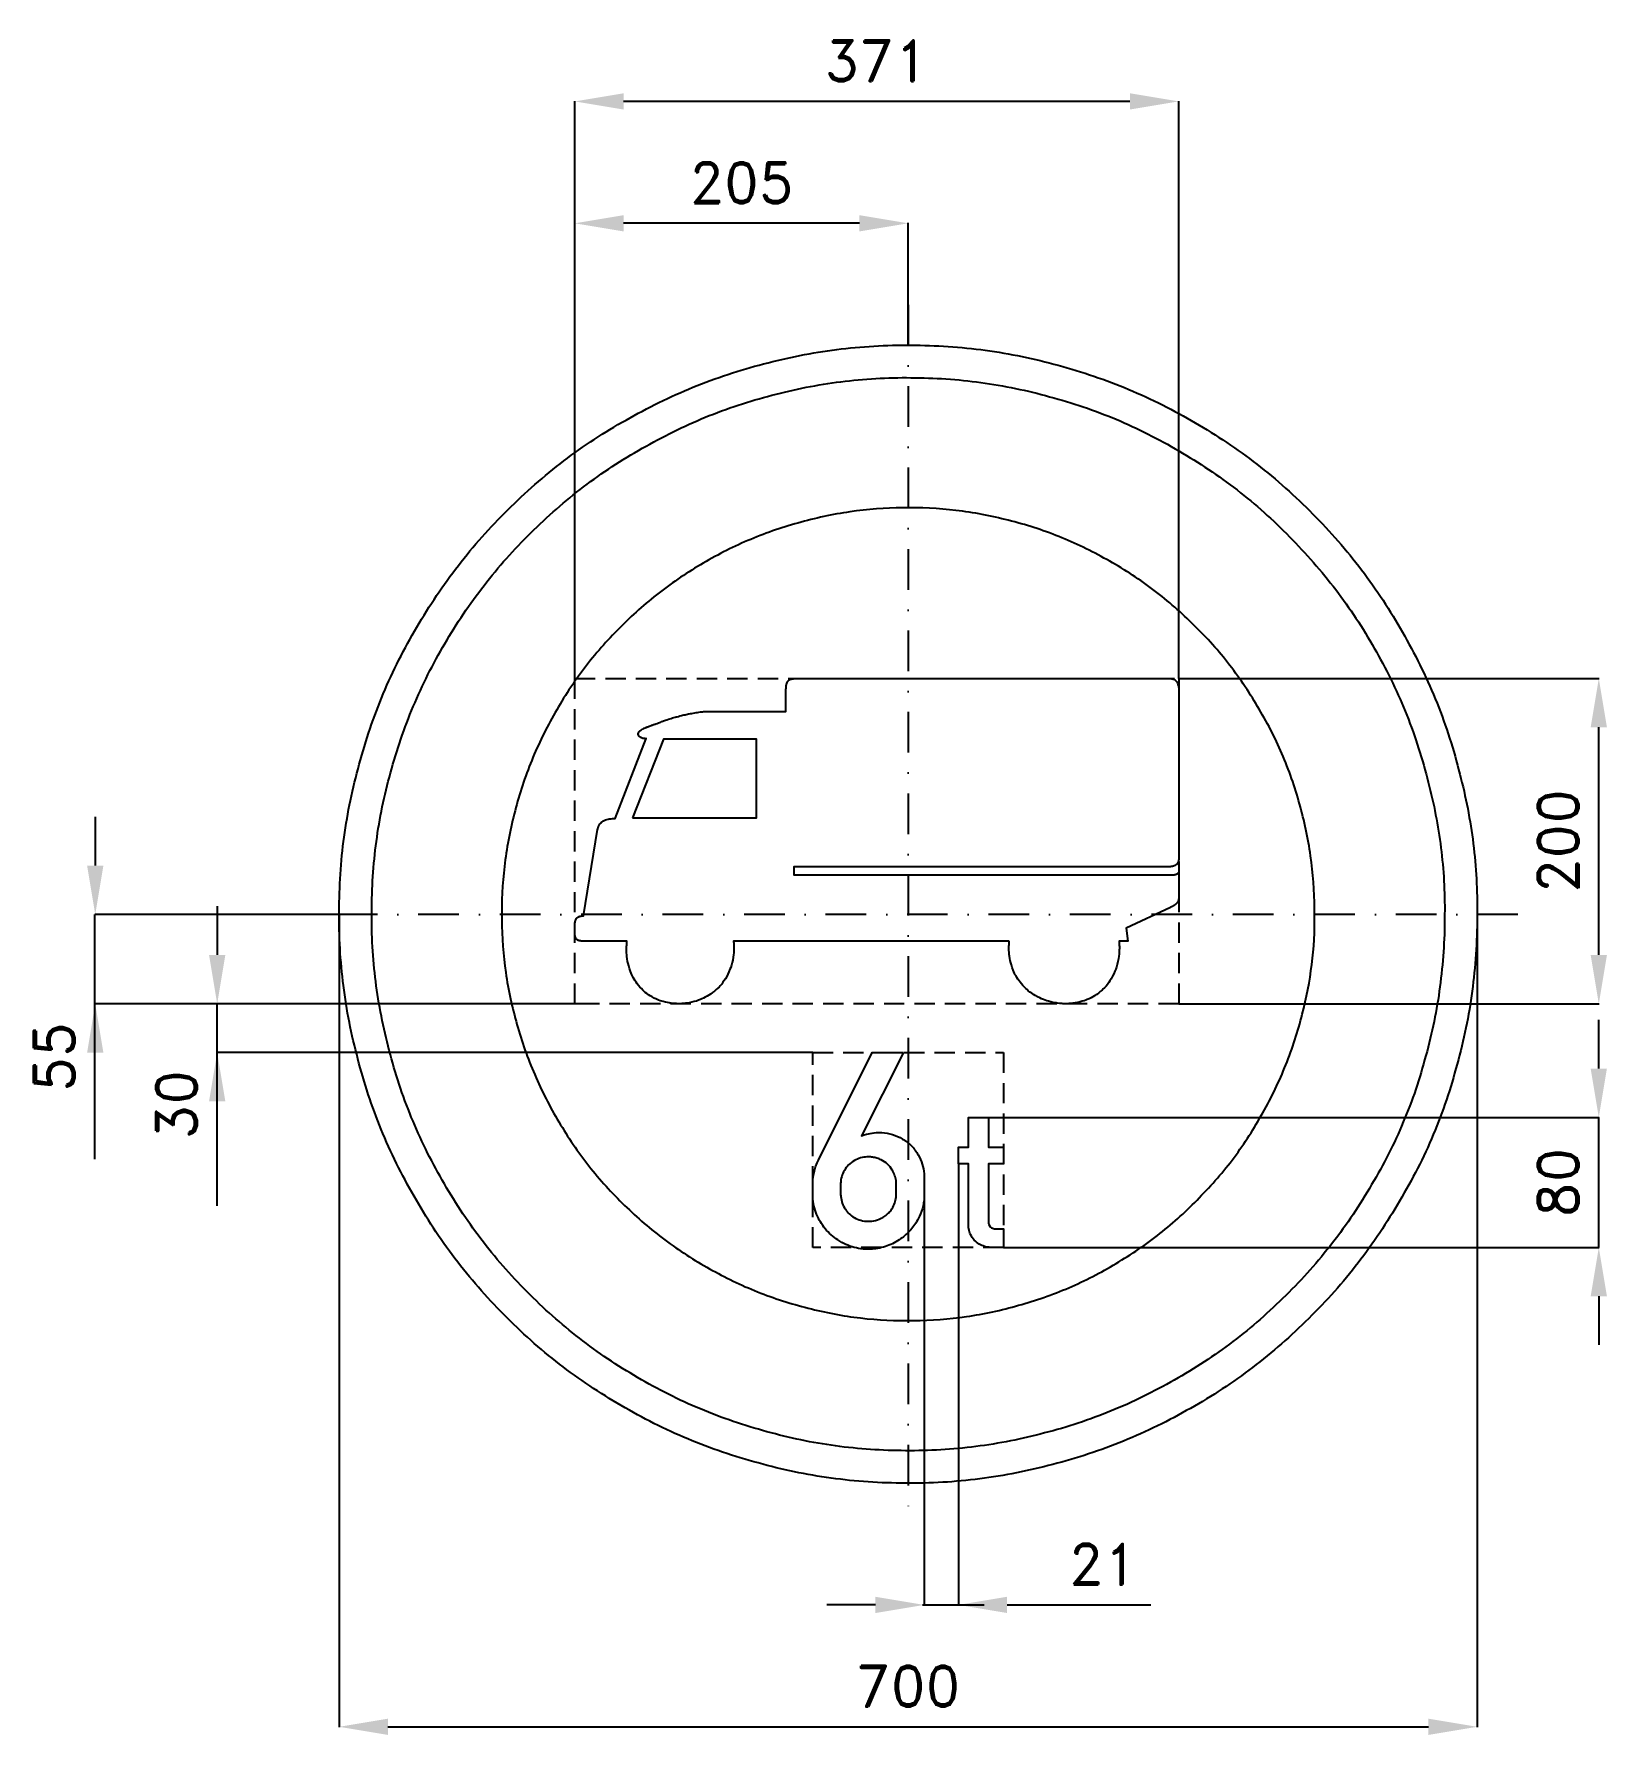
# Model space of a CAD drawing. Header units: millimetres. Extents: x -538 to 430, y -505 to 542.
import ezdxf

# ---------------------------------------------------------------- set-up
doc = ezdxf.new("R2010")
doc.units = ezdxf.units.MM
doc.header["$LTSCALE"] = 5
doc.linetypes.add('ČERCHOVANÁX2', pattern=[2, 1, -0.5, 0, -0.5])
doc.linetypes.add('ČÁRKOVANÁX2', pattern=[1.5, 1, -0.5])
doc.layers.add('Kóty', color=2, linetype='Continuous')
doc.layers.add('Značka', color=7, linetype='Continuous')
doc.styles.get("Standard").update_dxf_attribs({"font": 'romand.shx', "height": 25})
doc.dimstyles.get("Standard").update_dxf_attribs({"dimtxt": 25, "dimasz": 30, "dimexe": 0.18, "dimexo": 0.0625, "dimgap": 12.5, "dimtad": 1, "dimdec": 0, "dimzin": 0, "dimdsep": 46, "dimtxsty": 'Standard', "dimcen": 0.09, "dimadec": 0, "dimazin": 0, "dimtfac": 1, "dimtdec": 0, "dimtofl": 0, "dimtmove": 0, "dimatfit": 3, "dimfxl": 1, "dimtolj": 1, "dimtzin": 0, "dimarcsym": 0})

msp = doc.modelspace()

# ---------------------------------------------------------------- texts
at = {"layer": 'Kóty', "char_height": 25, "attachment_point": 5, "rotation": 90}
for s, insert in [('\\A1;55', (-525.2, -87.7)), ('\\A1;30', (-450, -117.1))]:
    msp.add_mtext(s, dxfattribs=dict(at, insert=insert))

# ---------------------------------------------------------------- blocks, each defined once
blk = doc.blocks.new('*D1')
at = {"layer": 'Defpoints', "color": 0, "transparency": 16777216}
for p in [(-350, 0), (350, -1), (350, -499.8)]:
    blk.add_point(p, dxfattribs=at)
at = {"layer": 'Kóty', "color": 0, "lineweight": -2, "transparency": 16777216}
for p, q in [((-350, -0.1), (-350, -500)), ((350, -1.1), (350, -500)), ((-320, -499.8), (320, -499.8))]:
    blk.add_line(p, q, dxfattribs=at)
at = {"layer": 'Kóty', "color": 0, "transparency": 16777216}
for points in [[(-320, -494.8), (-320, -504.8), (-350, -499.8)], [(320, -494.8), (320, -504.8), (350, -499.8)]]:
    blk.add_solid(points, dxfattribs=at)
at = {"layer": 'Kóty', "color": 0, "transparency": 16777216, "insert": (0, -474.8), "char_height": 25, "attachment_point": 5}
blk.add_mtext('\\A1;700', dxfattribs=at)
blk = doc.blocks.new('*D3')
at = {"layer": 'Defpoints', "color": 0, "transparency": 16777216}
for p in [(30.9, -153.4), (9.9, -166.7), (30.9, -424.8)]:
    blk.add_point(p, dxfattribs=at)
at = {"layer": 'Kóty', "color": 0, "lineweight": -2, "transparency": 16777216}
for p, q in [((30.9, -153.4), (30.9, -425)), ((9.9, -166.8), (9.9, -425)), ((-20.1, -424.8), (-50.1, -424.8)), ((60.9, -424.8), (149.2, -424.8))]:
    blk.add_line(p, q, dxfattribs=at)
at = {"layer": 'Kóty', "color": 0, "transparency": 16777216}
for points in [[(-20.1, -419.8), (-20.1, -429.8), (9.9, -424.8)], [(60.9, -419.8), (60.9, -429.8), (30.9, -424.8)]]:
    blk.add_solid(points, dxfattribs=at)
at = {"layer": 'Kóty', "color": 0, "transparency": 16777216, "insert": (120.1, -399.8), "char_height": 25, "attachment_point": 5}
blk.add_mtext('\\A1;21', dxfattribs=at)
blk = doc.blocks.new('*D4')
at = {"layer": 'Defpoints', "color": 0, "transparency": 16777216}
for p in [(49.4, -124.9), (424.8, -124.9), (58.6, -204.9)]:
    blk.add_point(p, dxfattribs=at)
at = {"layer": 'Kóty', "color": 0, "lineweight": -2, "transparency": 16777216}
for p, q in [((424.8, -94.9), (424.8, -64.9)), ((49.4, -124.9), (425, -124.9)), ((58.7, -204.9), (425, -204.9)), ((424.8, -234.9), (424.8, -264.9))]:
    blk.add_line(p, q, dxfattribs=at)
at = {"layer": 'Kóty', "color": 0, "transparency": 16777216}
for points in [[(419.8, -94.9), (429.8, -94.9), (424.8, -124.9)], [(419.8, -234.9), (429.8, -234.9), (424.8, -204.9)]]:
    blk.add_solid(points, dxfattribs=at)
at = {"layer": 'Kóty', "color": 0, "transparency": 16777216, "insert": (399.8, -164.9), "char_height": 25, "attachment_point": 5, "rotation": 90}
blk.add_mtext('\\A1;80', dxfattribs=at)
blk = doc.blocks.new('*D5')
at = {"layer": 'Defpoints', "color": 0, "transparency": 16777216}
for p in [(-205, 425.1), (0, 350.1), (-205, 145)]:
    blk.add_point(p, dxfattribs=at)
at = {"layer": 'Kóty', "color": 0, "lineweight": -2, "transparency": 16777216}
for p, q in [((-205, 145.1), (-205, 425.3)), ((-30, 425.1), (-175, 425.1)), ((0, 350.2), (0, 425.3))]:
    blk.add_line(p, q, dxfattribs=at)
at = {"layer": 'Kóty', "color": 0, "transparency": 16777216}
for points in [[(-175, 430.1), (-175, 420.1), (-205, 425.1)], [(-30, 430.1), (-30, 420.1), (0, 425.1)]]:
    blk.add_solid(points, dxfattribs=at)
at = {"layer": 'Kóty', "color": 0, "transparency": 16777216, "insert": (-102.5, 450.1), "char_height": 25, "attachment_point": 5}
blk.add_mtext('\\A1;205', dxfattribs=at)
blk = doc.blocks.new('*D6')
at = {"layer": 'Defpoints', "color": 0, "transparency": 16777216}
for p in [(-205, 500.1), (-205, 145), (166.4, 145)]:
    blk.add_point(p, dxfattribs=at)
at = {"layer": 'Kóty', "color": 0, "lineweight": -2, "transparency": 16777216}
for p, q in [((-205, 145.1), (-205, 500.3)), ((136.4, 500.1), (-175, 500.1)), ((166.4, 145.1), (166.4, 500.3))]:
    blk.add_line(p, q, dxfattribs=at)
at = {"layer": 'Kóty', "color": 0, "transparency": 16777216}
for points in [[(-175, 505.1), (-175, 495.1), (-205, 500.1)], [(136.4, 505.1), (136.4, 495.1), (166.4, 500.1)]]:
    blk.add_solid(points, dxfattribs=at)
at = {"layer": 'Kóty', "color": 0, "transparency": 16777216, "insert": (-19.3, 525.1), "char_height": 25, "attachment_point": 5}
blk.add_mtext('\\A1;371', dxfattribs=at)
blk = doc.blocks.new('*D7')
at = {"layer": 'Defpoints', "color": 0, "transparency": 16777216}
for p in [(166.4, 145.1), (424.8, 145.1), (166.4, -55)]:
    blk.add_point(p, dxfattribs=at)
at = {"layer": 'Kóty', "color": 0, "lineweight": -2, "transparency": 16777216}
for p, q in [((166.5, 145.1), (425, 145.1)), ((424.8, -25), (424.8, 115.1)), ((166.5, -55), (425, -55))]:
    blk.add_line(p, q, dxfattribs=at)
at = {"layer": 'Kóty', "color": 0, "transparency": 16777216}
for points in [[(419.8, 115.1), (429.8, 115.1), (424.8, 145.1)], [(419.8, -25), (429.8, -25), (424.8, -55)]]:
    blk.add_solid(points, dxfattribs=at)
at = {"layer": 'Kóty', "color": 0, "transparency": 16777216, "insert": (399.8, 45), "char_height": 25, "attachment_point": 5, "rotation": 90}
blk.add_mtext('\\A1;200', dxfattribs=at)

# ---------------------------------------------------------------- dimensions: what is measured, and where the dimension line sits
at = {"layer": 'Kóty'}
for base, p1, p2, picture, middle in [((-205, 500.1), (166.4, 145), (-205, 145), '*D6', (-19.3, 525.1)), ((-205, 425.1), (0, 350.1), (-205, 145), '*D5', (-102.5, 450.1)), ((350, -499.8), (-350, 0), (350, -1), '*D1', (0, -474.8)), ((30.9, -424.8), (9.9, -166.7), (30.9, -153.4), '*D3', (120.1, -399.8))]:
    dim = msp.add_linear_dim(base=base, p1=p1, p2=p2, dimstyle='Standard', dxfattribs=at)
    dim.commit()
    dim.dimension.update_dxf_attribs({"geometry": picture, "text_midpoint": middle})
for base, p1, p2, picture, middle in [((424.8, 145.1), (166.4, -55), (166.4, 145.1), '*D7', (399.8, 45)), ((424.8, -124.9), (58.6, -204.9), (49.4, -124.9), '*D4', (399.8, -164.9))]:
    dim = msp.add_linear_dim(base=base, p1=p1, p2=p2, angle=90, dimstyle='Standard', dxfattribs=at)
    dim.commit()
    dim.dimension.update_dxf_attribs({"geometry": picture, "text_midpoint": middle})

# ---------------------------------------------------------------- linework, layer by layer
at = {"layer": 'Kóty'}
for p, q in [((-500, 60), (-500, 30)), ((-350, 0), (-500.2, 0)), ((-425, 5), (-425, -25)), ((-200, -55), (-500.2, -55)), ((-500.2, -150.5), (-500.2, -55)), ((424.8, -94.9), (424.8, -64.9)), ((-58.7, -85), (-425.2, -85)), ((-425, -179.3), (-425, -85)), ((424.8, -234.9), (424.8, -264.9)), ((8.9, -424.8), (46.8, -424.8))]:
    msp.add_line(p, q, dxfattribs=at)
for points in [[(-500.2, -55), (-500.2, 0)], [(-425, -85), (-425, -55)], [(424.8, -204.9), (424.8, -124.9)]]:
    msp.add_lwpolyline(points, dxfattribs=at)
for points in [[(-505, 30), (-495, 30), (-500, 0)], [(-430, -25), (-420, -25), (-425, -55)], [(-505, -85), (-495, -85), (-500, -55)], [(-430, -115), (-420, -115), (-425, -85)]]:
    msp.add_solid(points, dxfattribs=at)
at = {"layer": 'Značka', "color": 6, "linetype": 'ČERCHOVANÁX2', "lineweight": 25, "ltscale": 5}
for p, q in [((0, 375), (0, -375)), ((375, 0), (-375, 0))]:
    msp.add_line(p, q, dxfattribs=at)
at = {"layer": 'Značka', "color": 5}
for points in [[(350, 0.1), (350, -2.2), (350, -4.5, -0.032168), (346.5, -50.1, -0.035723), (336.9, -94.9, -0.036667), (321.9, -138.1, -0.034754), (300.8, -178.8, -0.034039), (275, -216.7, -0.034453), (244.3, -250.6, -0.03456), (209.6, -280.4, -0.034426), (171.1, -305.3, -0.034389), (129.8, -325.1, -0.034418), (86.2, -339.1, -0.034424), (41.2, -347.6, -0.034417), (-4.5, -349.9, -0.034416), (-50.2, -346.4, -0.034417), (-95, -336.7, -0.034417), (-138.2, -321.6, -0.034417), (-178.9, -300.7, -0.034417), (-216.7, -274.9, -0.034417), (-250.7, -244.1, -0.034417), (-280.5, -209.4, -0.034417), (-305.3, -170.9, -0.034417), (-325.2, -129.6, -0.034417), (-339.2, -86, -0.034417), (-347.7, -41, -0.034417), (-349.9, 4.7, -0.034417), (-346.5, 50.4, -0.034417), (-336.8, 95.1, -0.034417), (-321.7, 138.3, -0.034417), (-300.7, 179.1, -0.034417), (-274.9, 216.9, -0.034416), (-244.2, 250.8, -0.034418), (-209.5, 280.7, -0.034417), (-171, 305.5, -0.034415), (-129.7, 325.3, -0.034415), (-86.1, 339.3, -0.034415), (-41.1, 347.8, -0.034416), (4.6, 350.1, -0.034417), (50.3, 346.6, -0.034417), (95.1, 337, -0.034417), (138.3, 321.8, -0.034417), (179, 300.9, -0.034417), (216.8, 275.1, -0.034407), (250.8, 244.3, -0.034414), (280.6, 209.6, -0.034488), (305.4, 171.1, -0.034419), (325.3, 129.9, -0.034077), (339.3, 86.3, -0.03279), (347.6, 43.5, -0.034265), (350, 0.1)], [(62.2, -16.5), (-107.4, -16.5), (-107.4, -16.5), (-107.4, -16.6), (-107.4, -17.1), (-107.3, -17.5), (-107.3, -18), (-107.3, -18.4), (-107.3, -18.8), (-107.3, -19.3), (-107.3, -19.6), (-107.3, -20), (-107.3, -20.3), (-107.2, -20.7), (-107.2, -20.8), (-107.2, -20.9), (-107.3, -21.1), (-107.3, -21.3), (-107.3, -21.8), (-107.3, -22.3), (-107.3, -23.6), (-107.5, -24.8), (-107.7, -26.4), (-107.9, -28.1), (-108.3, -29.7), (-108.7, -31.3), (-109.1, -32.6), (-109.6, -33.8), (-110.2, -35.3), (-110.9, -36.8), (-111.6, -38.2), (-112.4, -39.6), (-113.1, -40.7), (-113.9, -41.8), (-114.7, -42.9), (-115.6, -43.9), (-116.3, -44.7), (-117.1, -45.4), (-118.1, -46.3), (-119.1, -47.2), (-120.3, -48.1), (-121.5, -49), (-122.6, -49.7), (-123.7, -50.4), (-124.8, -51), (-125.9, -51.6), (-126.9, -52), (-127.8, -52.4), (-129, -52.8), (-130.2, -53.3), (-131.7, -53.7), (-133.1, -54.1), (-134.4, -54.4), (-135.6, -54.6, -0.009438), (-136.8, -54.7, -0.009621), (-138.1, -54.9, -0.007996), (-139.1, -54.9, -0.008405), (-140.1, -55, -0.009589), (-141.4, -55, -0.007071), (-142.7, -54.9, -0.008649), (-144.2, -54.9, -0.012036), (-145.7, -54.7, -0.011057), (-146.9, -54.5), (-148.1, -54.3), (-149.3, -54), (-150.6, -53.7), (-151.5, -53.4), (-152.5, -53.1), (-153.6, -52.7), (-154.8, -52.2), (-156.2, -51.5), (-157.5, -50.8), (-158.6, -50.2), (-159.7, -49.5), (-160.7, -48.7), (-161.7, -48), (-162.5, -47.3), (-163.2, -46.6), (-164.1, -45.7), (-165, -44.8), (-165.8, -43.8), (-166.7, -42.7), (-167.3, -41.8), (-168, -40.8), (-168.6, -39.8), (-169.1, -38.9), (-169.5, -38), (-169.9, -37.2), (-170.4, -36.2), (-170.8, -35.1), (-171.4, -33.4), (-171.9, -31.7), (-172.3, -30.3), (-172.6, -28.9), (-172.8, -27.4), (-173, -25.9), (-173.1, -24.8), (-173.2, -23.6), (-173.2, -22.1), (-173.2, -20.6), (-173.2, -20.1), (-173.2, -19.6), (-173.1, -19.2), (-173.1, -18.8), (-173.1, -18.4), (-173.1, -18), (-173.1, -17.7), (-173, -17.4), (-173, -17), (-173, -16.6), (-173, -16.5), (-173, -16.5), (-199, -16.5), (-199, -16.5), (-199, -16.5), (-199.1, -16.5), (-199.1, -16.5), (-199.1, -16.5), (-199.2, -16.5), (-199.2, -16.5), (-199.2, -16.5), (-199.3, -16.5), (-199.3, -16.5), (-199.3, -16.5), (-199.4, -16.5), (-199.7, -16.5), (-200, -16.5), (-200.2, -16.5), (-200.4, -16.5), (-200.7, -16.4), (-200.9, -16.4), (-201.1, -16.4), (-201.2, -16.4), (-201.5, -16.3), (-201.7, -16.3), (-201.9, -16.3), (-202, -16.2), (-202.2, -16.2), (-202.3, -16.2), (-202.4, -16.1), (-202.6, -16.1), (-202.7, -16), (-202.8, -16), (-202.9, -16), (-203, -15.9), (-203.1, -15.8), (-203.2, -15.8), (-203.3, -15.8), (-203.4, -15.7), (-203.5, -15.7), (-203.5, -15.6), (-203.6, -15.6), (-203.6, -15.5), (-203.7, -15.5), (-203.8, -15.4), (-203.8, -15.4), (-203.9, -15.3), (-204, -15.2), (-204.1, -15.2), (-204.1, -15.1), (-204.2, -15.1), (-204.2, -15), (-204.2, -15), (-204.3, -14.9), (-204.3, -14.8), (-204.4, -14.7), (-204.5, -14.7), (-204.5, -14.6), (-204.5, -14.5), (-204.6, -14.4), (-204.6, -14.4), (-204.6, -14.3), (-204.7, -14.2), (-204.7, -14.2), (-204.7, -14.1), (-204.8, -14), (-204.8, -13.9), (-204.8, -13.8), (-204.8, -13.8), (-204.8, -13.7), (-204.9, -13.6), (-204.9, -13.6), (-204.9, -13.5), (-204.9, -13.4), (-204.9, -13.3), (-204.9, -13.2), (-205, -13.1), (-205, -13), (-205, -12.9), (-205, -12.8), (-205, -12.8), (-205, -12.7), (-205, -12.6), (-205, -12.5), (-205, -12.4), (-205, -12.4), (-205, -12.4), (-205, -12.3), (-205, -12.3), (-205, -12.3), (-205, -12.2), (-205, -12.2), (-205, -12.2), (-205, -12.2), (-205, -12.1), (-205, -12.1), (-205, -12), (-205, -11.8), (-205, -11.6), (-205, -11.2), (-205, -10.7), (-205, -10.2), (-205, -9.6), (-205, -9), (-205, -8.4), (-205, -7.9), (-205, -7.5), (-205, -6.9), (-205, -6.3), (-205, -6), (-205, -5.8), (-205, -5.6), (-205, -5.4), (-205, -5.2), (-204.9, -5), (-204.9, -4.8), (-204.9, -4.6), (-204.8, -4.4), (-204.8, -4.2), (-204.8, -4.1), (-204.7, -4), (-204.7, -3.8), (-204.6, -3.7), (-204.6, -3.6), (-204.6, -3.5), (-204.5, -3.4), (-204.5, -3.3), (-204.4, -3.2), (-204.4, -3.1), (-204.3, -3), (-204.2, -2.9), (-204.2, -2.8), (-204.1, -2.7), (-204.1, -2.6), (-204, -2.5), (-204, -2.5), (-203.9, -2.4), (-203.8, -2.3), (-203.7, -2.2), (-203.7, -2.1), (-203.6, -2.1), (-203.5, -2), (-203.4, -1.9), (-203.3, -1.9), (-203.2, -1.8), (-203.1, -1.8), (-203.1, -1.7), (-203, -1.7), (-202.9, -1.6), (-202.8, -1.5), (-202.6, -1.5), (-202.5, -1.4), (-202.4, -1.4), (-202.3, -1.4), (-202.2, -1.3), (-202.1, -1.3), (-202, -1.3), (-201.9, -1.2), (-201.8, -1.2), (-201.7, -1.2), (-201.6, -1.2), (-201.6, -1.1), (-201.5, -1.1), (-201.4, -1.1), (-201.3, -1.1), (-201.3, -1.1), (-201.2, -1.1), (-201.2, -1.1), (-201.1, -1.1), (-200.9, -1), (-200.8, -1), (-200.7, -1), (-200.6, -1), (-200.5, -1), (-200.4, -1), (-200.3, -1), (-200.2, -1), (-200.1, -1, -0.002176), (-200, -1), (-199.9, -1), (-199.9, -1), (-199.8, -1), (-199.8, -1), (-199.8, -1), (-199.7, -1), (-199.7, -1), (-199.7, -1), (-199.6, -1), (-199.6, -1), (-199.6, -1), (-199.6, -1), (-191, 52.2), (-191, 52.2), (-191, 52.2), (-191, 52.2), (-191, 52.2), (-191, 52.3), (-191, 52.3), (-191, 52.4), (-190.9, 52.5), (-190.9, 52.6), (-190.9, 52.7), (-190.9, 52.8), (-190.8, 52.8), (-190.8, 52.9), (-190.8, 53), (-190.8, 53), (-190.8, 53.1), (-190.8, 53.1), (-190.8, 53.1), (-190.7, 53.2), (-190.7, 53.3), (-190.7, 53.5), (-190.5, 53.8), (-190.4, 54.1), (-190.2, 54.5), (-190.1, 54.9), (-189.8, 55.2), (-189.6, 55.6), (-189.4, 55.9), (-189.2, 56.1), (-188.9, 56.4), (-188.6, 56.7), (-188.6, 56.7), (-188.5, 56.8), (-188.5, 56.8), (-188.5, 56.8), (-188.5, 56.8), (-188.5, 56.8), (-188.5, 56.8), (-188.5, 56.8), (-188.5, 56.8), (-188.5, 56.8), (-188.5, 56.8), (-188.5, 56.9), (-188.4, 56.9), (-188.4, 56.9), (-188.3, 56.9), (-188.2, 57), (-188.1, 57.1), (-187.9, 57.3), (-187.4, 57.5), (-186.9, 57.8), (-186.2, 58.1), (-185.4, 58.3), (-184.6, 58.5), (-183.8, 58.7), (-183.2, 58.8), (-182.6, 58.8), (-181.9, 58.9, -0.007138), (-181.3, 58.9), (-181.2, 59), (-181.1, 59), (-181.1, 59), (-181.1, 59), (-181, 59), (-181, 59), (-181, 59), (-180.9, 59), (-180.8, 59), (-180.7, 59), (-180.7, 59), (-180.6, 59), (-180.5, 59), (-180.5, 59), (-180.4, 59), (-180.3, 59), (-180.3, 59), (-180.3, 59), (-161.1, 108.1), (-161.1, 108.1), (-161.1, 108.1), (-161.2, 108.1), (-161.2, 108.1), (-161.3, 108.1), (-161.3, 108.1), (-161.3, 108.1), (-161.4, 108), (-161.4, 108), (-161.5, 108), (-161.5, 108), (-161.5, 108), (-161.8, 108), (-162.1, 108.1), (-162.3, 108.1), (-162.5, 108.1), (-162.7, 108.1), (-162.9, 108.2), (-163.1, 108.2), (-163.3, 108.3), (-163.5, 108.3), (-163.7, 108.4), (-163.8, 108.5), (-164, 108.5), (-164.2, 108.6), (-164.3, 108.7), (-164.5, 108.7), (-164.6, 108.8), (-164.7, 108.9), (-164.8, 108.9), (-164.9, 109), (-165, 109.1), (-165.1, 109.2), (-165.2, 109.3), (-165.3, 109.4), (-165.4, 109.4), (-165.4, 109.5), (-165.5, 109.6), (-165.5, 109.6), (-165.6, 109.7), (-165.6, 109.8), (-165.7, 109.9), (-165.8, 110), (-165.8, 110.1), (-165.8, 110.1), (-165.9, 110.2), (-165.9, 110.3), (-165.9, 110.4), (-166, 110.5), (-166, 110.5), (-166, 110.6), (-166, 110.7), (-166, 110.8), (-166, 111), (-166, 111.1), (-166, 111.1), (-166, 111.2), (-166, 111.3), (-166, 111.4), (-165.9, 111.5), (-165.9, 111.6), (-165.9, 111.7), (-165.8, 111.8), (-165.8, 111.9), (-165.7, 112), (-165.7, 112.1), (-165.6, 112.2), (-165.5, 112.3), (-165.5, 112.4), (-165.4, 112.5), (-165.3, 112.6), (-165.3, 112.6), (-165.1, 112.8), (-165, 112.9), (-164.9, 113), (-164.8, 113.1), (-164.7, 113.2), (-164.6, 113.3), (-164.5, 113.4), (-164.3, 113.4), (-164.2, 113.5), (-164.1, 113.6), (-163.8, 113.8), (-163.5, 114), (-163.3, 114.1), (-163.1, 114.2), (-162.8, 114.4), (-162.6, 114.5), (-162.3, 114.6), (-162.2, 114.6), (-161.9, 114.7), (-161.6, 114.8), (-161.5, 114.9), (-161.5, 114.9), (-161.4, 114.9), (-161.3, 115), (-161.2, 115), (-161.2, 115), (-161.1, 115), (-161, 115), (-161, 115.1), (-160.9, 115.1), (-160.8, 115.1), (-160.8, 115.1), (-160.7, 115.2), (-160.7, 115.2), (-160.6, 115.2), (-160.5, 115.2), (-160.5, 115.2), (-160.5, 115.3), (-160.4, 115.3), (-160.3, 115.3), (-160.2, 115.3), (-160, 115.4), (-159.9, 115.4), (-159.8, 115.5), (-159.7, 115.5), (-159.5, 115.6), (-159.4, 115.6), (-159.3, 115.7), (-159.2, 115.7), (-159.1, 115.8), (-158.6, 115.9), (-158.1, 116.1), (-157.8, 116.3), (-157.4, 116.4), (-157, 116.6), (-156.6, 116.7), (-156.3, 116.8), (-156, 116.9), (-155.6, 117.1), (-155.2, 117.2), (-154.4, 117.5), (-153.6, 117.8), (-152.9, 118.1), (-152.2, 118.3), (-151.6, 118.6), (-150.9, 118.8), (-150.4, 119), (-149.8, 119.2), (-149.2, 119.4), (-148.5, 119.6), (-147.5, 120), (-146.6, 120.3), (-145.8, 120.5), (-145, 120.8), (-144.1, 121), (-143.3, 121.3), (-142.7, 121.5), (-142, 121.6), (-141.2, 121.8), (-140.4, 122.1), (-139.5, 122.3), (-138.7, 122.5), (-138, 122.7), (-137.2, 122.8), (-136.5, 123), (-135.8, 123.1), (-135.2, 123.3), (-134.6, 123.4), (-133.9, 123.5), (-133.1, 123.6), (-132.2, 123.8), (-131.2, 124), (-130.3, 124.1), (-129.5, 124.2), (-128.7, 124.3), (-127.8, 124.5), (-127.2, 124.5), (-126.5, 124.6), (-125.8, 124.7, -0.005172), (-125.1, 124.7), (-125, 124.7), (-124.9, 124.7), (-124.8, 124.7), (-124.8, 124.7), (-124.8, 124.7), (-124.7, 124.7), (-124.6, 124.7), (-124.5, 124.7), (-124.3, 124.8), (-124.2, 124.8), (-124, 124.8), (-123.9, 124.8), (-123.8, 124.8), (-123.7, 124.8), (-123.5, 124.8), (-123.4, 124.8), (-123.4, 124.8), (-123.3, 124.8), (-75.2, 124.8), (-75.2, 138.7), (-75.2, 138.8), (-75.2, 138.8), (-75.2, 138.8), (-75.1, 138.9), (-75.1, 138.9), (-75.1, 139), (-75.1, 139), (-75.1, 139), (-75.1, 139.1), (-75.1, 139.1), (-75.1, 139.2), (-75.1, 139.2), (-75.1, 139.5), (-75.1, 139.8), (-75.1, 140.1), (-75.1, 140.3), (-75, 140.5), (-75, 140.8), (-75, 141), (-74.9, 141.2), (-74.9, 141.4), (-74.8, 141.7), (-74.8, 141.8), (-74.7, 142), (-74.7, 142.1), (-74.6, 142.3), (-74.6, 142.4), (-74.5, 142.5), (-74.5, 142.6), (-74.4, 142.7), (-74.4, 142.9), (-74.3, 143), (-74.2, 143.1), (-74.2, 143.2), (-74.1, 143.3), (-74, 143.4), (-74, 143.5), (-73.9, 143.5), (-73.8, 143.6), (-73.8, 143.7), (-73.7, 143.7), (-73.6, 143.8), (-73.5, 143.9), (-73.4, 144), (-73.4, 144), (-73.3, 144.1), (-73.2, 144.2), (-73.1, 144.2), (-73, 144.3), (-73, 144.3), (-72.9, 144.3), (-72.8, 144.4), (-72.6, 144.5), (-72.5, 144.5), (-72.3, 144.6), (-72.2, 144.6), (-72.1, 144.7), (-72, 144.7), (-71.8, 144.7), (-71.7, 144.7), (-71.6, 144.8), (-71.5, 144.8), (-71.3, 144.8), (-71.2, 144.9), (-71.1, 144.9), (-71, 144.9), (-70.9, 144.9), (-70.8, 144.9), (-70.7, 144.9), (-70.6, 144.9), (-70.5, 144.9), (-70.4, 145), (-70.2, 145), (-70, 145), (-69.8, 145, -0.002918), (-69.6, 145, -0.002528), (-69.5, 145), (-69.3, 145), (-69.1, 145), (-69, 145), (-68.9, 145), (-68.7, 145), (-68.7, 145), (-68.7, 145), (161.5, 145), (161.7, 145), (161.8, 145, -0.050335), (162.6, 144.9, -0.05524), (163.4, 144.6), (164.1, 144.2), (164.6, 143.7), (165.2, 143), (165.6, 142.3), (165.9, 141.5), (166.2, 140.8), (166.3, 140), (166.4, 139.2), (166.4, 139), (166.4, 138.9), (166.4, 138.9), (166.4, 137.3), (166.4, 135.8), (166.4, 132.7), (166.4, 129.5), (166.4, 121.8), (166.4, 114), (166.4, 103.6), (166.4, 93.2), (166.4, 82.8), (166.4, 72.4), (166.4, 64.1), (166.4, 55.7), (166.4, 46.9), (166.4, 38.1), (166.4, 36.5), (166.4, 34.9), (166.4, 34.9), (166.4, 34.9), (166.4, 34.8), (166.4, 34.7), (166.4, 34.6), (166.4, 34.4), (166.4, 34.2), (166.4, 34), (166.4, 33.8), (166.4, 33.5), (166.3, 33.4), (166.3, 33.2), (166.3, 33), (166.2, 32.8), (166.2, 32.6), (166.2, 32.5), (166.1, 32.4), (166.1, 32.2), (166, 32.1), (166, 32), (165.9, 31.9), (165.9, 31.8), (165.9, 31.7), (165.8, 31.6), (165.7, 31.5), (165.7, 31.4), (165.6, 31.3), (165.5, 31.2), (165.4, 31.1), (165.4, 31), (165.3, 30.9), (165.2, 30.8), (165.2, 30.7), (165.1, 30.7), (164.9, 30.6), (164.8, 30.5), (164.7, 30.4), (164.6, 30.3), (164.5, 30.2), (164.4, 30.2), (164.3, 30.1), (164.2, 30.1), (164.1, 30), (164, 30), (163.8, 29.9), (163.6, 29.8), (163.4, 29.8), (163.3, 29.7), (163.1, 29.7), (163, 29.6), (162.8, 29.6), (162.7, 29.6), (162.6, 29.5), (162.4, 29.5), (162.1, 29.4), (161.8, 29.4), (161.5, 29.4), (161.3, 29.3), (161, 29.3), (160.8, 29.3), (160.5, 29.3), (160.3, 29.3, -0.003645), (160.1, 29.3), (159.8, 29.3), (159.7, 29.3), (159.7, 29.3), (159.6, 29.3), (159.6, 29.3), (159.5, 29.3), (159.5, 29.3), (159.4, 29.3), (159.4, 29.3), (159.3, 29.3), (159.3, 29.3), (159.3, 29.3), (159.3, 29.3), (-70.3, 29.3), (-70.3, 24.4), (160.4, 24.4), (162.1, 24.4), (162.1, 24.4), (162.1, 24.4), (162.2, 24.4), (162.4, 24.4), (162.5, 24.4), (162.7, 24.4), (162.8, 24.4, 0.003091), (162.9, 24.4), (163.1, 24.4), (163.2, 24.4), (163.3, 24.4), (163.4, 24.4), (163.6, 24.4), (163.8, 24.4), (163.9, 24.4), (164, 24.5), (164.1, 24.5), (164.2, 24.5), (164.3, 24.5), (164.4, 24.5), (164.6, 24.6), (164.7, 24.6), (164.8, 24.7), (164.9, 24.7), (165, 24.7), (165.2, 24.8), (165.2, 24.8), (165.3, 24.9), (165.4, 24.9), (165.5, 25), (165.6, 25), (165.7, 25.1), (165.8, 25.1), (165.8, 25.2), (165.9, 25.3), (166, 25.3), (166, 25.4), (166.1, 25.5), (166.2, 25.5), (166.2, 25.6), (166.3, 25.6), (166.3, 25.7), (166.3, 25.7), (166.3, 25.8), (166.4, 25.8), (166.4, 25.8), (166.4, 25.8), (166.4, 25.8), (166.4, 25.8), (166.4, 25.9), (166.4, 25.9), (166.4, 25.9), (166.4, 10.3), (166.4, 10.3), (166.4, 10.2), (166.4, 10.2), (166.4, 10.2), (166.4, 10.1), (166.4, 10.1), (166.4, 10.1), (166.4, 10.1), (166.4, 10), (166.4, 10), (166.4, 10), (166.4, 9.9), (166.4, 9.9), (166.4, 9.8), (166.4, 9.7), (166.4, 9.6), (166.4, 9.4), (166.3, 9.3), (166.3, 9.1), (166.3, 8.9), (166.2, 8.8), (166.2, 8.7), (166.2, 8.5), (166.1, 8.4), (166, 8.2), (166, 8), (165.9, 7.9), (165.8, 7.8), (165.8, 7.7), (165.7, 7.5), (165.7, 7.4), (165.6, 7.3), (165.5, 7.2), (165.4, 7.1), (165.3, 7), (165.2, 6.8), (165.1, 6.7), (165, 6.6), (164.9, 6.5), (164.8, 6.4), (164.7, 6.3), (164.6, 6.2), (164.4, 6.1), (164.3, 6), (164.2, 5.9), (164, 5.8), (163.9, 5.7), (163.8, 5.6), (163.7, 5.5), (163.5, 5.4), (163.4, 5.4), (163.3, 5.3), (163.2, 5.2), (163.1, 5.2), (162.9, 5.1), (162.7, 5), (162.5, 4.9), (162.4, 4.8), (162.2, 4.7), (162.1, 4.7), (162, 4.6), (161.8, 4.6), (161.7, 4.5), (161.6, 4.4), (161.5, 4.4), (161.5, 4.4), (161.5, 4.4), (161.5, 4.4), (161.5, 4.4), (161.5, 4.4), (161.4, 4.4), (161.4, 4.4), (161.4, 4.4), (161.4, 4.3), (161.3, 4.3), (161.3, 4.3), (161.3, 4.3), (161.3, 4.3), (134.1, -8.5), (135.1, -16.5), (129.8, -16.5), (129.8, -16.6), (129.8, -16.6), (129.8, -17.1), (129.8, -17.7), (129.8, -18.2), (129.8, -18.7), (129.8, -19.2), (129.9, -19.8), (129.9, -20.2), (129.9, -20.6), (129.9, -21), (129.9, -21.4), (129.9, -21.5), (129.8, -21.6), (129.8, -21.8), (129.8, -22.1), (129.8, -22.6), (129.8, -23.1), (129.7, -24.4), (129.5, -25.7), (129.3, -27.4), (129, -29.1), (128.6, -30.8), (128.1, -32.4), (127.7, -33.7), (127.2, -35), (126.5, -36.6), (125.7, -38.1), (124.9, -39.6), (124.1, -40.9), (123.4, -42), (122.6, -43.1), (121.7, -44.1), (120.8, -45.1), (120, -45.9), (119.3, -46.6), (118.2, -47.5), (117.2, -48.3), (116, -49.3), (114.7, -50.1), (113.6, -50.8), (112.5, -51.4), (111.3, -51.9), (110.2, -52.4), (109.2, -52.8), (108.3, -53.1), (107.1, -53.5), (105.8, -53.8), (104.3, -54.2), (102.8, -54.5), (101.6, -54.7, -0.009906), (100.3, -54.8, -0.009419), (99, -54.9, -0.009549), (97.8, -55, -0.007817), (96.8, -55, -0.008153), (95.7, -55, -0.009248), (94.5, -54.9), (93.2, -54.8), (91.7, -54.6, -0.011423), (90.2, -54.4), (88.9, -54.2), (87.7, -53.9), (86.4, -53.5), (85.2, -53.1), (84.2, -52.8), (83.3, -52.4), (82.1, -51.9), (80.9, -51.4), (79.5, -50.7), (78.2, -49.9), (77.1, -49.3), (76, -48.5), (74.9, -47.8), (73.9, -47), (73.2, -46.3), (72.4, -45.6), (71.5, -44.7), (70.6, -43.7), (69.7, -42.7), (68.8, -41.7), (68.2, -40.8), (67.5, -39.9), (66.9, -38.9), (66.4, -37.9), (65.9, -37.1), (65.5, -36.3), (65.1, -35.3), (64.6, -34.3), (64, -32.7), (63.5, -31.1), (63.1, -29.8), (62.8, -28.4), (62.5, -27.1), (62.3, -25.7), (62.2, -24.6), (62.1, -23.5), (62, -22.1), (62, -20.7), (62, -20.2), (62, -19.7), (62, -19.3), (62.1, -18.9), (62.1, -18.4), (62.1, -18), (62.1, -17.7), (62.1, -17.3), (62.2, -17), (62.2, -16.6), (62.2, -16.5), (62.2, -16.5)], [(-2.8, -84.9), (-28.6, -136.2), (-27.1, -135.7), (-25.6, -135.3, -0.039137), (-20.9, -134.4, -0.045941), (-16.2, -134.2, -0.066126), (-9.6, -135.4, -0.062057), (-3.5, -138.2, -0.06446), (2, -142.4, -0.067457), (6.2, -148, -0.06065), (8.7, -153.6, -0.062941), (9.8, -159.6), (9.9, -160.2), (9.9, -160.9), (9.9, -172.5), (9.9, -173.3), (9.9, -174.2, -0.057575), (8.8, -180.9, -0.056122), (6.2, -187.3, -0.065558), (1.6, -194.1, -0.061132), (-4.6, -199.5, -0.069334), (-12.9, -204, -0.074501), (-22.2, -205.9, -0.086606), (-33.2, -204.9, -0.085335), (-43.2, -200.3, -0.080117), (-51, -193.4, -0.076169), (-56.3, -184.5, -0.044517), (-58, -179.3, -0.05499), (-58.7, -173.9), (-58.7, -173.2), (-58.7, -172.5), (-58.7, -164.5), (-58.7, -163.8), (-58.6, -163.2), (-58.2, -160.4), (-57.7, -157.8), (-56.9, -155.3), (-56, -152.9), (-55.6, -152.1), (-55.2, -151.3), (-22.2, -84.9), (-2.8, -84.9)], [(58.6, -204.9), (50.9, -204.9), (50.3, -204.9), (49.7, -204.8, -0.063545), (46.1, -204, -0.071657), (42.9, -202.3, -0.079337), (40, -199.6, -0.071793), (38, -196.1), (37.5, -194.4), (37.2, -192.7), (37.1, -192.3), (37.1, -191.8), (37.1, -153.4), (30.9, -153.4), (30.9, -143.3), (37.1, -143.3), (37.1, -124.9), (49.4, -124.9), (49.4, -143.3), (58.7, -143.3), (58.7, -153.4), (49.4, -153.4), (49.4, -189.3), (49.4, -189.6), (49.4, -189.8), (49.7, -190.8), (50.2, -191.8, 0.102057), (51.2, -192.8, 0.119756), (52.5, -193.3), (52.7, -193.3), (53, -193.4), (58.6, -193.4), (58.6, -204.9)], [(-41.6, -165.4), (-41.6, -172.6), (-41.5, -173.1), (-41.4, -173.6, 0.046128), (-40.5, -177.7, 0.065956), (-38.6, -181.3, 0.065614), (-36.2, -184.2, 0.058896), (-33.2, -186.5, 0.067211), (-29.1, -188.2, 0.06936), (-24.7, -188.8, 0.072186), (-20, -188.3, 0.068705), (-15.6, -186.4, 0.044856), (-13.2, -184.7, 0.047752), (-11.1, -182.7, 0.063441), (-9, -179.4, 0.065643), (-7.7, -175.6), (-7.4, -174.1), (-7.3, -172.5), (-7.3, -165.5), (-7.3, -164.7), (-7.4, -163.8, 0.051269), (-8.3, -160.5, 0.055517), (-9.8, -157.3, 0.075018), (-12.7, -153.7, 0.072351), (-16.6, -151.1, 0.044075), (-19.2, -150, 0.043724), (-22, -149.4, 0.018554), (-23.2, -149.2, 0.017932), (-24.4, -149.2, 0.057594), (-28.3, -149.6, 0.060853), (-32.1, -151, 0.069268), (-35.8, -153.4, 0.070567), (-38.7, -156.7, 0.064045), (-40.5, -160.3, 0.060766), (-41.5, -164.3), (-41.5, -164.8), (-41.6, -165.4)]]:
    msp.add_lwpolyline(points, format="xyb", dxfattribs=at)
at = {"layer": 'Značka', "color": 1}
for points in [[(330, 0.1), (330, -2), (330, -4.2, -0.032166), (326.7, -47.2, -0.035722), (317.7, -89.5, -0.036665), (303.5, -130.2, -0.034754), (283.7, -168.6, -0.034039), (259.3, -204.3, -0.034453), (230.3, -236.3, -0.03456), (197.6, -264.4, -0.034426), (161.3, -287.8, -0.034389), (122.4, -306.5, -0.034418), (81.3, -319.7, -0.034424), (38.9, -327.7, -0.034417), (-4.3, -329.9, -0.034416), (-47.3, -326.6, -0.034417), (-89.5, -317.5, -0.034417), (-130.3, -303.2, -0.034416), (-168.7, -283.5, -0.034417), (-204.3, -259.1, -0.034417), (-236.3, -230.2, -0.034417), (-264.5, -197.4, -0.034417), (-287.9, -161.1, -0.034417), (-306.6, -122.2, -0.034417), (-319.8, -81.1, -0.034417), (-327.8, -38.7, -0.034417), (-329.9, 4.4, -0.034417), (-326.7, 47.5, -0.034417), (-317.6, 89.7, -0.034417), (-303.3, 130.4, -0.034416), (-283.6, 168.8, -0.034417), (-259.2, 204.5, -0.034418), (-230.2, 236.5, -0.034417), (-197.5, 264.6, -0.034415), (-161.2, 288, -0.034416), (-122.3, 306.8, -0.034417), (-81.2, 320, -0.034418), (-38.8, 328, -0.034417), (4.4, 330.1, -0.034417), (47.4, 326.8, -0.034417), (89.6, 317.7, -0.034415), (130.4, 303.5, -0.034416), (168.8, 283.7, -0.034418), (204.4, 259.4, -0.034406), (236.4, 230.4, -0.034413), (264.6, 197.6, -0.034487), (288, 161.4, -0.034418), (306.7, 122.5, -0.034077), (319.9, 81.3, -0.032792), (327.7, 41, -0.034265), (330, 0.1)], [(250, 0.1), (250, 1.8), (250, 3.4, 0.032169), (247.5, 36, 0.035722), (240.7, 68, 0.036667), (229.9, 98.9, 0.034753), (214.9, 127.9, 0.03404), (196.5, 155, 0.034453), (174.5, 179.2, 0.034563), (149.7, 200.5, 0.034428), (122.2, 218.2, 0.03439), (92.7, 232.4, 0.034416), (61.6, 242.4, 0.034424), (29.4, 248.5, 0.034418), (-3.2, 250.1, 0.034416), (-35.8, 247.6, 0.034415), (-67.8, 240.7, 0.034415), (-98.7, 229.9, 0.034416), (-127.8, 215, 0.034418), (-154.8, 196.5, 0.034417), (-179, 174.6, 0.034415), (-200.4, 149.8, 0.034417), (-218.1, 122.3, 0.034416), (-232.3, 92.8, 0.034416), (-242.3, 61.7, 0.034417), (-248.3, 29.5, 0.034417), (-249.9, -3.2, 0.034417), (-247.5, -35.8, 0.034417), (-240.6, -67.7, 0.034417), (-229.7, -98.6, 0.034417), (-214.8, -127.7, 0.034416), (-196.4, -154.7, 0.034416), (-174.4, -179, 0.034417), (-149.6, -200.3, 0.034417), (-122.1, -218, 0.034417), (-92.6, -232.2, 0.034417), (-61.5, -242.2, 0.034416), (-29.3, -248.3, 0.034416), (3.3, -249.9, 0.034417), (35.9, -247.4, 0.034418), (67.9, -240.5, 0.034416), (98.8, -229.7, 0.034417), (127.9, -214.7, 0.034417), (154.9, -196.3, 0.034405), (179.1, -174.3, 0.034415), (200.5, -149.5, 0.034488), (218.2, -122, 0.034417), (232.3, -92.6, 0.034078), (242.4, -61.4, 0.032788), (248.3, -30.9, 0.034264), (250, 0.1)]]:
    msp.add_lwpolyline(points, format="xyb", dxfattribs=at)
at = {"layer": 'Značka', "color": 6, "linetype": 'ČÁRKOVANÁX2', "ltscale": 2.5}
for points in [[(-205, -55), (-205, 145), (166.4, 145), (166.4, -55), (-205, -55)], [(-58.7, -205), (-58.7, -85), (58.7, -85), (58.7, -205), (-58.7, -205)]]:
    msp.add_lwpolyline(points, dxfattribs=at)
at = {"layer": 'Značka', "color": 5}
msp.add_lwpolyline([(-169.5, 59.3), (-93.2, 59.3), (-93.2, 107.8), (-150.5, 107.8), (-169.5, 59.3)], dxfattribs=at)

msp.set_redraw_order([(e.dxf.handle, doc.entitydb.next_handle()) for e in msp.query("TEXT MTEXT ATTDEF DIMENSION ARC_DIMENSION")])  # texts and dimensions are drawn at this point

doc.saveas('drawing.dxf')
